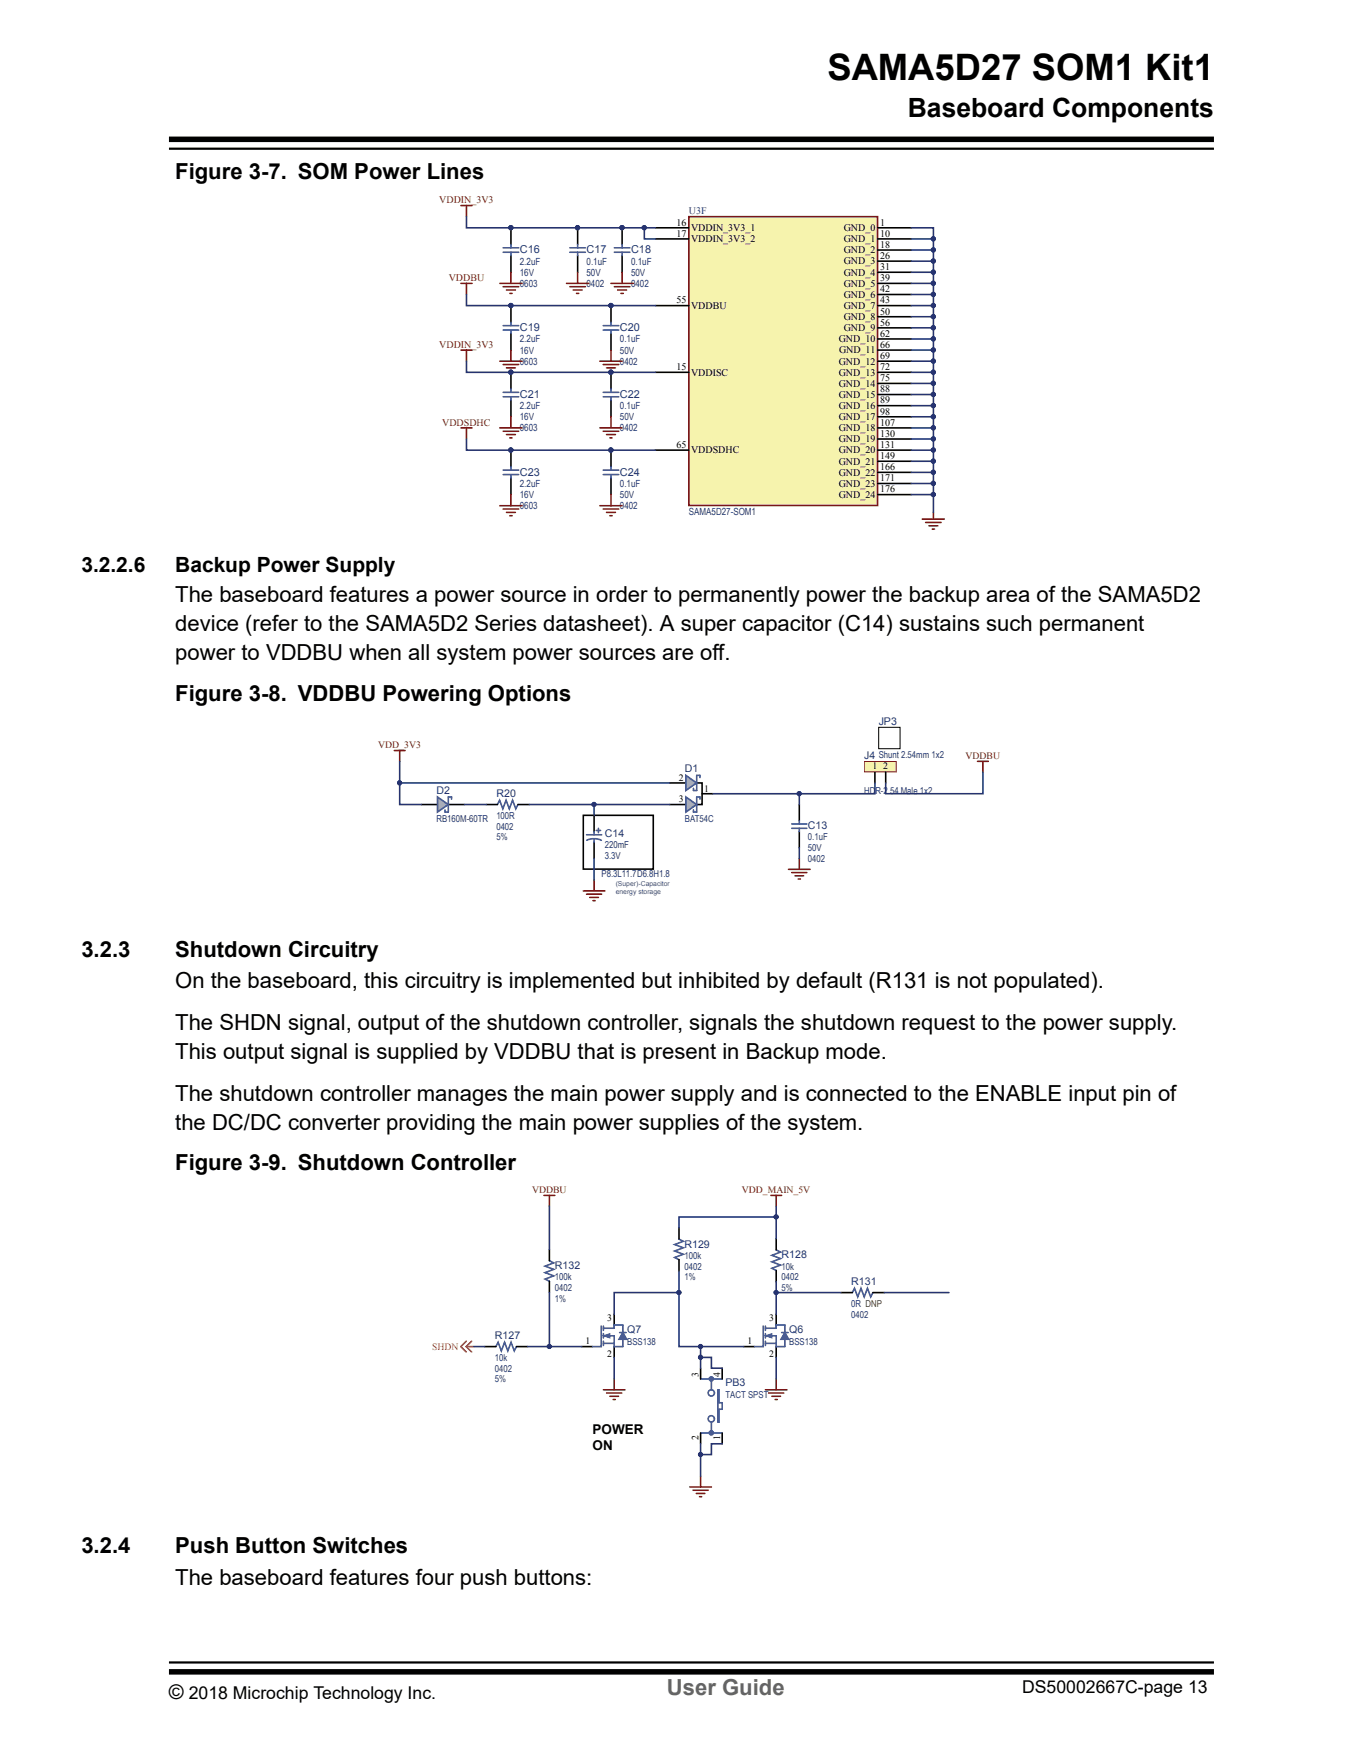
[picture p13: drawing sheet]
<svg xmlns="http://www.w3.org/2000/svg" width="216mm" height="279mm" viewBox="0 0 216 279" stroke-linecap="round" stroke-linejoin="round" font-family="sans-serif">
<defs><g id="words">
<text font-size="5.8" x="132.2" y="12.7">SAMA5D27 SOM1 Kit1</text>
<text font-size="4.2" x="145.1" y="18.6">Baseboard Components</text>
<g font-size="3.5">
<text x="28" y="28.6">Figure 3-7. SOM Power Lines</text>
<text x="28" y="96.2">The baseboard features a power source in order to permanently power the backup area of the SAMA5D2</text>
<text x="28" y="100.8">device (refer to the SAMA5D2 Series datasheet). A super capacitor (C14) sustains such permanent</text>
<text x="28" y="105.4">power to VDDBU when all system power sources are off.</text>
<text x="28" y="111.9">Figure 3-8. VDDBU Powering Options</text>
<text x="13" y="152.8">3.2.3</text>
<text x="28" y="152.8">Shutdown Circuitry</text>
<text x="28" y="157.9">On the baseboard, this circuitry is implemented but inhibited by default (R131 is not populated).</text>
<text x="28" y="164.6">The SHDN signal, output of the shutdown controller, signals the shutdown request to the power supply.</text>
<text x="28" y="169.2">This output signal is supplied by VDDBU that is present in Backup mode.</text>
<text x="28" y="175.9">The shutdown controller manages the main power supply and is connected to the ENABLE input pin of</text>
<text x="28" y="180.4">the DC/DC converter providing the main power supplies of the system.</text>
<text x="28" y="187">Figure 3-9. Shutdown Controller</text>
<text x="13" y="248.1">3.2.4</text>
<text x="28" y="248.1">Push Button Switches</text>
<text x="28" y="253.1">The baseboard features four push buttons:</text>
</g>
<text font-size="3.5" fill="#656565" x="106.6" y="270.7">User Guide</text>
<g font-size="3.4">
<text x="13" y="91.4">3.2.2.6</text>
<text x="28" y="91.4">Backup Power Supply</text>
</g>
<text font-size="3.2" x="27" y="271.3">©</text>
<g font-size="2.8">
<text x="30.2" y="271.3">2018 Microchip Technology Inc.</text>
<text x="163.3" y="270.5">DS50002667C-page 13</text>
</g>
<g font-size="2.2">
<text x="94.7" y="229.1">POWER</text>
<text x="94.7" y="231.6">ON</text>
</g>
<g font-size="1.7" fill="#263370">
<text x="83.1" y="40.4">C16</text>
<text x="93.7" y="40.4">C17</text>
<text x="100.8" y="40.4">C18</text>
<text x="83.1" y="52.9">C19</text>
<text x="99.1" y="52.9">C20</text>
<text x="83.1" y="63.5">C21</text>
<text x="99.1" y="63.5">C22</text>
<text x="83.1" y="76">C23</text>
<text x="99.1" y="76">C24</text>
<text x="140.4" y="115.8">JP3</text>
<text x="109.4" y="123.3">D1</text>
<text x="138.1" y="121.2">J4 Shunt 2.54mm 1x2</text>
<text x="69.7" y="126.8">D2</text>
<text x="79.3" y="127.3">R20</text>
<text x="96.6" y="133.7">C14</text>
<text x="129.1" y="132.5">C13</text>
<text x="88.7" y="202.8">R132</text>
<text x="109.4" y="199.3">R129</text>
<text x="124.9" y="201">R128</text>
<text x="136" y="205.3">R131</text>
<text x="79.1" y="213.9">R127</text>
<text x="100.2" y="213">Q7</text>
<text x="126.1" y="213">Q6</text>
<text x="115.9" y="221.5">PB3</text>
</g>
<g font-size="1.6" fill="#7a1315">
<text x="70.2" y="32.5">VDDIN_3V3</text>
<text x="71.7" y="44.9">VDDBU</text>
<text x="70.2" y="55.6">VDDIN_3V3</text>
<text x="70.7" y="68">VDDSDHC</text>
<text x="60.5" y="119.6">VDD_3V3</text>
<text x="154.3" y="121.3">VDDBU</text>
<text x="85" y="190.6">VDDBU</text>
<text x="118.5" y="190.6">VDD_MAIN_5V</text>
</g>
<g font-size="1.6" fill="#263370">
<text x="110.1" y="34.3">U3F</text>
<text x="83.1" y="42.3">2.2uF</text>
<text x="83.1" y="44.1">16V</text>
<text x="83.1" y="45.8">0603</text>
<text x="93.7" y="42.3">0.1uF</text>
<text x="93.7" y="44.1">50V</text>
<text x="93.7" y="45.8">0402</text>
<text x="100.8" y="42.3">0.1uF</text>
<text x="100.8" y="44.1">50V</text>
<text x="100.8" y="45.8">0402</text>
<text x="83.1" y="54.7">2.2uF</text>
<text x="83.1" y="56.5">16V</text>
<text x="83.1" y="58.3">0603</text>
<text x="99.1" y="54.7">0.1uF</text>
<text x="99.1" y="56.5">50V</text>
<text x="99.1" y="58.3">0402</text>
<text x="83.1" y="65.4">2.2uF</text>
<text x="99.1" y="65.4">0.1uF</text>
<text x="83.1" y="67.1">16V</text>
<text x="83.1" y="68.9">0603</text>
<text x="99.1" y="67.1">50V</text>
<text x="99.1" y="68.9">0402</text>
<text x="83.1" y="77.8">2.2uF</text>
<text x="99.1" y="77.8">0.1uF</text>
<text x="83.1" y="79.6">16V</text>
<text x="83.1" y="81.4">0603</text>
<text x="99.1" y="79.6">50V</text>
<text x="99.1" y="81.4">0402</text>
<text x="110.1" y="82.2">SAMA5D27-SOM1</text>
</g>
<g font-size="1.6">
<text x="108.1" y="36">16</text>
<text x="108.1" y="37.8">17</text>
<text x="110.4" y="36.9">VDDIN_3V3_1</text>
<text x="110.4" y="38.7">VDDIN_3V3_2</text>
<text x="134.8" y="38.7">GND_1</text>
<text x="134.8" y="40.5">GND_2</text>
<text x="134.8" y="36.9">GND_0</text>
<text x="140.6" y="37.8">10</text>
<text x="140.6" y="39.6">18</text>
<text x="140.6" y="41.4">26</text>
<text x="140.6" y="36">1</text>
<text x="134.8" y="42.3">GND_3</text>
<text x="134.8" y="44">GND_4</text>
<text x="134.8" y="45.8">GND_5</text>
<text x="134.8" y="47.6">GND_6</text>
<text x="140.6" y="43.1">31</text>
<text x="140.6" y="44.9">39</text>
<text x="140.6" y="46.7">42</text>
<text x="108.1" y="48.5">55</text>
<text x="110.4" y="49.4">VDDBU</text>
<text x="134.8" y="49.4">GND_7</text>
<text x="134.8" y="51.1">GND_8</text>
<text x="134.8" y="52.9">GND_9</text>
<text x="140.6" y="48.5">43</text>
<text x="140.6" y="50.2">50</text>
<text x="140.6" y="52">56</text>
<text x="140.6" y="53.8">62</text>
<text x="108.1" y="59.1">15</text>
<text x="134" y="54.7">GND_10</text>
<text x="134" y="58.2">GND_12</text>
<text x="134.1" y="56.5">GND_11</text>
<text x="140.6" y="57.3">69</text>
<text x="140.6" y="59.1">72</text>
<text x="140.6" y="55.6">66</text>
<text x="110.4" y="60">VDDISC</text>
<text x="134" y="60">GND_13</text>
<text x="134" y="61.8">GND_14</text>
<text x="134" y="63.6">GND_15</text>
<text x="134" y="65.3">GND_16</text>
<text x="140.6" y="60.9">75</text>
<text x="140.6" y="62.7">88</text>
<text x="140.6" y="64.4">89</text>
<text x="108.1" y="71.6">65</text>
<text x="134" y="67.1">GND_17</text>
<text x="134" y="68.9">GND_18</text>
<text x="134" y="70.7">GND_19</text>
<text x="140.6" y="66.2">98</text>
<text x="140.6" y="68">107</text>
<text x="140.6" y="69.8">130</text>
<text x="140.6" y="71.6">131</text>
<text x="110.4" y="72.4">VDDSDHC</text>
<text x="134" y="72.4">GND_20</text>
<text x="134" y="74.2">GND_21</text>
<text x="134" y="76">GND_22</text>
<text x="134" y="77.8">GND_23</text>
<text x="140.6" y="73.3">149</text>
<text x="140.6" y="75.1">166</text>
<text x="140.6" y="76.9">171</text>
<text x="134" y="79.5">GND_24</text>
<text x="140.6" y="78.7">176</text>
<text x="108.5" y="124.7">2</text>
<text x="139.4" y="122.9">1</text>
<text x="141.1" y="122.9">2</text>
<text x="108.5" y="128.2">3</text>
<text x="112.5" y="126.5">1</text>
<text x="93.6" y="214.8">1</text>
<text x="97" y="211">3</text>
<text x="119.5" y="214.8">1</text>
<text x="122.9" y="211">3</text>
<text x="97" y="216.8">2</text>
<text x="111.6" y="219.9" transform="rotate(-90 111.6 219.9)">3</text>
<text x="115.1" y="219.9" transform="rotate(-90 115.1 219.9)">4</text>
<text x="122.9" y="216.8">2</text>
<text x="111.6" y="230" transform="rotate(-90 111.6 230)">2</text>
<text x="115.1" y="230" transform="rotate(-90 115.1 230)">1</text>
</g>
<text font-size="1.6" fill="#ed312e" x="69" y="215.6">SHDN</text>
<g font-size="1.5" fill="#263370">
<text x="69.7" y="131.3">RB160M-60TR</text>
<text x="79.3" y="130.8">100R</text>
<text x="109.4" y="131.3">BAT54C</text>
<text x="138.1" y="126.8">HDR-2.54 Male 1x2</text>
<text x="79.3" y="132.5">0402</text>
<text x="79.3" y="134.2">5%</text>
<text x="96.6" y="135.5">220mF</text>
<text x="96.6" y="137.2">3.3V</text>
<text x="129.1" y="134.2">0.1uF</text>
<text x="129.1" y="136">50V</text>
<text x="129.1" y="137.7">0402</text>
<text x="96.1" y="140.1">P8.3L11.7D6.8H1.8</text>
<text x="109.4" y="201.1">100k</text>
<text x="109.4" y="202.8">0402</text>
<text x="124.9" y="202.8">10k</text>
<text x="88.7" y="204.5">100k</text>
<text x="88.7" y="206.3">0402</text>
<text x="88.7" y="208">1%</text>
<text x="109.4" y="204.5">1%</text>
<text x="124.9" y="204.5">0402</text>
<text x="124.9" y="206.3">5%</text>
<text x="136" y="208.8">0R DNP</text>
<text x="100.2" y="214.8">BSS138</text>
<text x="126.1" y="214.8">BSS138</text>
<text x="136" y="210.5">0402</text>
<text x="79.1" y="217.4">10k</text>
<text x="79.1" y="219.1">0402</text>
<text x="79.1" y="220.8">5%</text>
<text x="115.9" y="223.3">TACT SPST</text>
</g>
<g font-size="1.1" fill="#2256a5">
<text x="98.4" y="142.8">energy storage</text>
<text x="98.4" y="141.6">(Super)-Capacitor</text>
</g>
</g></defs>
<!-- layer: Layer 1 -->
<g fill="none" stroke="#000" stroke-width=".25">
<path d="M81.7 36.4v2.7M92.3 36.4v2.7M99.4 36.4v2.7M81.7 40.8v2.7M81.7 48.8v2.7M81.7 53.3v2.6M81.7 59.5v2.6M92.3 40.8v2.7M97.6 48.8v2.7M97.6 53.3v2.6M97.6 59.5v2.6M99.4 40.8v2.7"/>
<path d="M81.7 63.9v2.7M81.7 71.9v2.7M81.7 76.3v2.7M97.6 63.9v2.7M97.6 71.9v2.7M97.6 76.3v2.7"/>
</g>
<g fill="#263370" stroke="#263370" stroke-width=".16">
<circle cx="81.6" cy="59.5" r=".34"/>
<circle cx="92.3" cy="36.4" r=".34"/>
<circle cx="97.6" cy="71.9" r=".34"/>
<circle cx="99.4" cy="36.4" r=".34"/>
<circle cx="81.6" cy="36.4" r=".34"/>
<circle cx="81.6" cy="48.8" r=".34"/>
<circle cx="97.6" cy="48.8" r=".34"/>
<circle cx="81.6" cy="71.9" r=".34"/>
<circle cx="97.6" cy="59.5" r=".34"/>
</g>
<g fill="none" stroke="#2256a5" stroke-width=".25">
<path d="M80.4 39.6h2.5M81.7 39.1v.5M91.1 39.6h2.5M92.3 39.1v.5M98.2 39.6h2.5M99.4 39.1v.5M80.4 40.3h2.5M80.4 52h2.5M80.4 52.7h2.5M81.7 40.3v.5M81.7 51.5v.5M81.7 52.7v.6"/>
<path d="M91.1 40.3h2.5M92.3 40.3v.5M96.4 52h2.5M96.4 52.7h2.5M97.6 51.5v.5M97.6 52.7v.6M98.2 40.3h2.5M99.4 40.3v.5M80.4 62.7h2.5M80.4 63.4h2.5M80.4 75.1h2.5M80.4 75.8h2.5"/>
<path d="M81.7 62.1v.6M81.7 63.4v.5M81.7 74.6v.5M81.7 75.8v.5M96.4 62.7h2.5M96.4 63.4h2.5M96.4 75.1h2.5M96.4 75.8h2.5M97.6 62.1v.6M97.6 63.4v.5M97.6 74.6v.5M97.6 75.8v.5"/>
</g>
<g fill="none" stroke="#7a1315" stroke-width=".25">
<path d="M73.7 32.8h1.7M74.5 32.8v1.8M73.7 45.3h1.7M73.7 55.9h1.7M74.5 45.3v1.7M74.5 55.9v1.8M79.9 45.3h3.5M79.9 57.7h3.5M80.4 45.8h2.5M80.4 58.2h2.5M80.9 46.3h1.5M80.9 58.8h1.5"/>
<path d="M81.5 46.9h.3M81.5 59.3h.3M81.7 43.5v1.8M81.7 55.9v1.8M90.5 45.3h3.6M91.1 45.8h2.5M91.6 46.3h1.4M92.1 46.9h.4M92.3 43.5v1.8M95.9 57.7h3.5M96.4 58.2h2.5M96.9 58.8h1.5"/>
<path d="M97.5 59.3h.3M97.6 45.3h3.6M97.6 55.9v1.8M98.2 45.8h2.5M98.7 46.3h1.4M99.2 46.9h.4M99.4 43.5v1.8M73.7 68.4h1.7M74.5 68.4v1.7M79.9 68.4h3.5M80.4 68.9h2.5M80.9 69.4h1.5"/>
<path d="M81.5 70h.3M81.7 66.6v1.8M81.7 79v1.8M95.9 68.4h3.5M96.4 68.9h2.5M96.9 69.4h1.5M97.5 70h.3M97.6 66.6v1.8M97.6 79v1.8M79.9 80.8h3.5M80.4 81.3h2.5M80.9 81.9h1.5"/>
<path d="M81.5 82.4h.3M95.9 80.8h3.5M96.4 81.3h2.5M96.9 81.9h1.5M97.5 82.4h.3M147.4 82.9h3.5M147.9 83.5h2.5M148.5 84h1.4M149 84.5h.3M149.2 81.9v1"/>
</g>
<path d="M110.1 34.6h30.1v46.2h-30.1z" fill="#f6f3ad"/>
<path d="M110.1 34.6h30.1v46.2h-30.1z" fill="none" stroke="#7a1315" stroke-width=".25"/>
<g fill="none" stroke="#000" stroke-width=".25">
<path d="M104.7 36.4h5.4M104.7 38.2h5.4M140.3 36.4h5.3M140.3 38.2h5.3M140.3 39.9h5.3M104.7 48.8h5.4M104.7 59.5h5.4M140.3 48.8h5.3M140.3 59.5h5.3M140.3 41.7h5.3M140.3 43.5h5.3M140.3 45.3h5.3"/>
<path d="M140.3 47h5.3M140.3 50.6h5.3M140.3 52.4h5.3M140.3 54.1h5.3M140.3 55.9h5.3M140.3 57.7h5.3M104.7 71.9h5.4M140.3 71.9h5.3M140.3 61.3h5.3M140.3 63h5.3M140.3 64.8h5.3M140.3 66.6h5.3"/>
<path d="M140.3 68.4h5.3M140.3 70.1h5.3M140.3 73.7h5.3M140.3 75.5h5.3M140.3 77.2h5.3M140.3 79h5.3M107 125.1h2.6M107 128.5h2.6M111.3 125.1h.9v3.4h-.9M112.2 126.8h1.7"/>
</g>
<g fill="none" stroke="#263370" stroke-width=".25">
<path d="M74.5 34.6v1.8h30.2M103 36.4v1.8h1.7M145.6 36.4h3.6v45.5M145.6 38.2h3.6M145.6 39.9h3.6M74.5 47v1.8h30.2M74.5 57.7v1.8h30.2M145.6 41.7h3.6M145.6 43.5h3.6M145.6 45.3h3.6M145.6 47h3.6M145.6 48.8h3.6"/>
<path d="M145.6 50.6h3.6M145.6 52.4h3.6M145.6 54.1h3.6M145.6 55.9h3.6M145.6 57.7h3.6M145.6 59.5h3.6M74.5 70.1v1.8h30.2M145.6 61.3h3.6M145.6 63h3.6M145.6 64.8h3.6M145.6 66.6h3.6M145.6 68.4h3.6"/>
<path d="M145.6 70.1h3.6M145.6 71.9h3.6M145.6 73.7h3.6M145.6 75.5h3.6M145.6 77.2h3.6M145.6 79h3.6"/>
</g>
<g fill="#263370" stroke="#263370" stroke-width=".16">
<circle cx="149.1" cy="38.1" r=".34"/>
<circle cx="149.1" cy="39.9" r=".34"/>
<circle cx="149.1" cy="41.7" r=".34"/>
<circle cx="149.1" cy="43.5" r=".34"/>
<circle cx="149.1" cy="45.3" r=".34"/>
<circle cx="149.1" cy="47" r=".34"/>
<circle cx="149.1" cy="48.8" r=".34"/>
<circle cx="149.1" cy="50.6" r=".34"/>
<circle cx="149.1" cy="52.4" r=".34"/>
<circle cx="149.1" cy="54.1" r=".34"/>
<circle cx="149.1" cy="55.9" r=".34"/>
<circle cx="149.1" cy="57.7" r=".34"/>
<circle cx="149.1" cy="59.5" r=".34"/>
<circle cx="149.1" cy="61.2" r=".34"/>
<circle cx="149.1" cy="63" r=".34"/>
<circle cx="149.1" cy="64.8" r=".34"/>
<circle cx="149.1" cy="66.6" r=".34"/>
<circle cx="149.1" cy="68.3" r=".34"/>
<circle cx="149.1" cy="70.1" r=".34"/>
<circle cx="149.1" cy="71.9" r=".34"/>
<circle cx="149.1" cy="73.7" r=".34"/>
<circle cx="149.1" cy="75.4" r=".34"/>
<circle cx="149.1" cy="77.2" r=".34"/>
<circle cx="149.1" cy="79" r=".34"/>
<circle cx="103" cy="36.4" r=".34"/>
<circle cx="99.4" cy="36.4" r=".34"/>
<circle cx="92.3" cy="36.4" r=".34"/>
<circle cx="81.6" cy="36.4" r=".34"/>
<circle cx="97.6" cy="71.9" r=".34"/>
<circle cx="81.6" cy="71.9" r=".34"/>
<circle cx="81.6" cy="48.8" r=".34"/>
<circle cx="97.6" cy="48.8" r=".34"/>
<circle cx="81.6" cy="59.5" r=".34"/>
<circle cx="97.6" cy="59.5" r=".34"/>
</g>
<path d="M111.9 124.2v-.3h-.6v2.4h-.5v-.4" fill="none" stroke="#2256a5" stroke-width=".25"/>
<path d="M109.6 123.9l1.7 1.2-1.7 1.2z" fill="#a3a5bb"/>
<path d="M109.6 123.9l1.7 1.2-1.7 1.2zM111.9 127.7v-.4h-.6v2.4h-.5v-.3" fill="none" stroke="#2256a5" stroke-width=".25"/>
<path d="M109.6 127.3l1.7 1.2-1.7 1.2z" fill="#a3a5bb"/>
<path d="M109.6 127.3l1.7 1.2-1.7 1.2z" fill="none" stroke="#2256a5" stroke-width=".25"/>
<path d="M139.8 123.3v1.8" fill="none" stroke="#000" stroke-width=".25"/>
<path d="M138.1 121.6h5.1v1.7h-5.1z" fill="#f6f3ad"/>
<path d="M138.1 121.6h5.1v1.7h-5.1z" fill="none" stroke="#7a1315" stroke-width=".16"/>
<path d="M67.3 128.5h2.6M71.6 128.5h2.6M94.9 130.2v2.6M94.9 134.6v2.5M127.7 128.5v2.6M127.7 132.8v2.6M141.5 123.3v1.8" fill="none" stroke="#000" stroke-width=".25"/>
<path d="M72.2 127.7v-.4h-.6v2.4h-.5v-.3M93.7 133.4h2.4M93.8 134.2a2.75 2.75 0 0 1 2.3 0M94.9 132.8v.6M94.9 134v.6M95.3 132.7h.7M95.6 132.3v.7M126.5 131.6h2.4M126.5 132.3h2.4M127.7 131.1v.5M127.7 132.3v.5" fill="none" stroke="#2256a5" stroke-width=".25"/>
<path d="M69.9 127.3l1.7 1.2-1.7 1.2z" fill="#a3a5bb"/>
<path d="M69.9 127.3l1.7 1.2-1.7 1.2zM79.5 128.5l.3-.7 .6 1.4 .5-1.4 .5 1.4 .5-1.4 .5 1.4 .4-.7M108.5 198l.7 .3-1.4 .5 1.4 .5-1.4 .5 1.4 .6-1.4 .5 .7 .3M87.8 201.4l.7 .3-1.4 .6 1.4 .5-1.4 .5 1.4 .5-1.4 .5 .7 .4M96.1 211.8v3.1M96.4 212.2h1.8M96.4 213.4h1.8v1.7M96.4 214.6h1.8M96.4 211.8v.7M96.4 213v.7M96.4 214.3v.6M136.2 206.5l.4-.7 .5 1.4 .5-1.4 .5 1.4 .5-1.4 .5 1.4 .4-.7" fill="none" stroke="#2256a5" stroke-width=".25"/>
<path d="M77.7 128.5h1.8M82.8 128.5h1.8M93.2 130.2h11.2v8.6h-11.2zM87.8 199.6v1.8M108.5 196.1v1.9M87.8 204.7v1.8M93 215.1h1.7M98.2 209.9v1.8M98.2 215.1v1.7M108.5 201.2v1.8M134.4 206.5h1.8M139.5 206.5h1.8" fill="none" stroke="#000" stroke-width=".25"/>
<g fill="none" stroke="#7a1315" stroke-width=".25">
<path d="M63 119.9h1.7M63.9 119.9v1.7M126 138.9h3.5M126.5 139.4h2.4M127 139.9h1.4M127.7 137.1v1.8M156.2 121.6h1.7M157.1 121.6v1.7M93.2 142.3h3.5M93.7 142.8h2.4M94.3 143.4h1.3M94.8 143.9h.3"/>
<path d="M94.9 140.6v1.7M127.6 140.4h.3"/>
</g>
<path d="M63.9 121.6v6.9h3.4M63.9 125.1h43.1M74.2 128.5h3.5M84.6 128.5h22.4M94.9 128.5v1.7M94.9 137.1v3.5M127.7 126.8v1.7M127.7 135.4v1.7M139.8 125.1v1.7h-25.9M157.1 123.3v3.5h-15.6v-1.7" fill="none" stroke="#263370" stroke-width=".25"/>
<g fill="#263370" stroke="#263370" stroke-width=".16">
<circle cx="63.9" cy="125.1" r=".33"/>
<circle cx="94.9" cy="128.5" r=".33"/>
<circle cx="127.7" cy="126.8" r=".33"/>
</g>
<path d="M140.4 116.2h3.4v3.4h-3.4z" fill="none" stroke="#000" stroke-width=".16"/>
<path d="M96.4 213.4l1.1-.4v.7z" fill="#2256a5"/>
<path d="M96.4 213.4l1.1-.4v.7z" fill="none" stroke="#2256a5" stroke-width=".16"/>
<path d="M98.2 215.1h1.3M99.5 211.7h-1.3v.5" fill="none" stroke="#2256a5" stroke-width=".25"/>
<path d="M99.5 212.8l.7 1.2h-1.4z" fill="#2256a5"/>
<path d="M99.5 212.8l.7 1.2h-1.4z" fill="none" stroke="#2256a5" stroke-width=".16"/>
<path d="M96.1 214.9v.2h-1.4M99 212.9h1.1M99.5 211.7v3.4M122 211.8v3.1M122.3 212.2h1.7M122.3 213.4h1.7v1.7M122.3 214.6h1.7M122.3 211.8v.7M122.3 213v.7M122.3 214.3v.6" fill="none" stroke="#2256a5" stroke-width=".25"/>
<path d="M118.9 215.1h1.7M124 209.9v1.8M124 215.1v1.7" fill="none" stroke="#000" stroke-width=".25"/>
<path d="M122.3 213.4l1.1-.4v.7z" fill="#2256a5"/>
<path d="M122.3 213.4l1.1-.4v.7z" fill="none" stroke="#2256a5" stroke-width=".16"/>
<path d="M124 215.1h1.4M125.4 211.7h-1.4v.5" fill="none" stroke="#2256a5" stroke-width=".25"/>
<path d="M125.4 212.8l.7 1.2h-1.4z" fill="#2256a5"/>
<path d="M125.4 212.8l.7 1.2h-1.4z" fill="none" stroke="#2256a5" stroke-width=".16"/>
<g fill="none" stroke="#2256a5" stroke-width=".25">
<path d="M124 199.7l.7 .3-1.3 .5 1.3 .6-1.3 .5 1.3 .5-1.3 .5 .6 .4M79.3 215.1l.3-.7 .5 1.4 .5-1.4 .6 1.4 .5-1.4 .5 1.4 .3-.7M122 214.9v.2h-1.4M124.9 212.9h1M125.4 211.7v3.4M112 228.9h3.4M112 220.3h3.4M113.7 220.3v1.7M113.7 227.2v1.7M114.7 222h.2v2.1h.5v1h-.5v2.1h-.2z"/>
<circle cx="113.7" cy="226.7" r=".5"/>
<circle cx="113.7" cy="222.5" r=".5"/>
</g>
<path d="M124 197.9v1.8M77.4 215.1h1.9M82.5 215.1h1.8M112 218.6v1.7M115.4 218.6v1.7M124 203v1.8M112 228.9v1.7M115.4 228.9v1.7" fill="none" stroke="#000" stroke-width=".25"/>
<g fill="#2256a5" stroke="#2256a5" stroke-width=".25">
<circle cx="113.7" cy="220.3" r=".33"/>
<circle cx="113.7" cy="228.9" r=".33"/>
</g>
<g fill="none" stroke="#7a1315" stroke-width=".25">
<path d="M86.9 191h1.8M87.8 191v1.7M123.2 191h1.7M124 191v1.7M96.4 222h3.5M96.9 222.5h2.5M97.5 223.1h1.3M98 223.6h.3M98.2 220.3v1.7M110.2 237.5h3.5M110.8 238.1h2.4M111.3 238.6h1.4"/>
<path d="M111.8 239.1h.3M112 235.8v1.7M122.3 222h3.5M122.8 222.5h2.5M123.4 223.1h1.3M123.9 223.6h.3M124 220.3v1.7"/>
</g>
<path d="M74.5 215.1l.9 .9M74.5 214.3l-.9 .8 .9 .9M74.5 215.1h1.2M75.4 214.3l-.9 .8" fill="none" stroke="#ed312e" stroke-width=".25"/>
<g fill="none" stroke="#263370" stroke-width=".25">
<path d="M87.8 192.7v6.9M124 192.7v5.2M124 194.4h-15.5v1.7M75.7 215.1h1.7M84.3 215.1h8.7M87.8 206.5v8.6M98.2 216.8v3.5M108.5 206.5h-10.3v3.4M108.5 203v12.1h10.4M112 215.1v3.5M112 216.8h1.7v1.8h1.7M124 206.5h10.4"/>
<path d="M124 204.8v5.1M124 216.8v3.5M141.3 206.5h10.4M112 230.6v5.2M115.4 230.6h-1.7v1.8h-1.7"/>
</g>
<g fill="#263370" stroke="#263370" stroke-width=".16">
<circle cx="124" cy="206.5" r=".33"/>
<circle cx="87.8" cy="215.1" r=".33"/>
<circle cx="111.9" cy="232.4" r=".33"/>
<circle cx="111.9" cy="215.1" r=".33"/>
<circle cx="111.9" cy="216.8" r=".33"/>
<circle cx="124" cy="194.4" r=".33"/>
<circle cx="108.5" cy="206.5" r=".33"/>
</g>
<path d="M27 22.3h167M27 267.1h167" fill="none" stroke="#000" stroke-width=".88"/>
<path d="M27 23.8h167M27 265.6h167" fill="none" stroke="#000" stroke-width=".35"/>
<use href="#words"/>
</svg>
